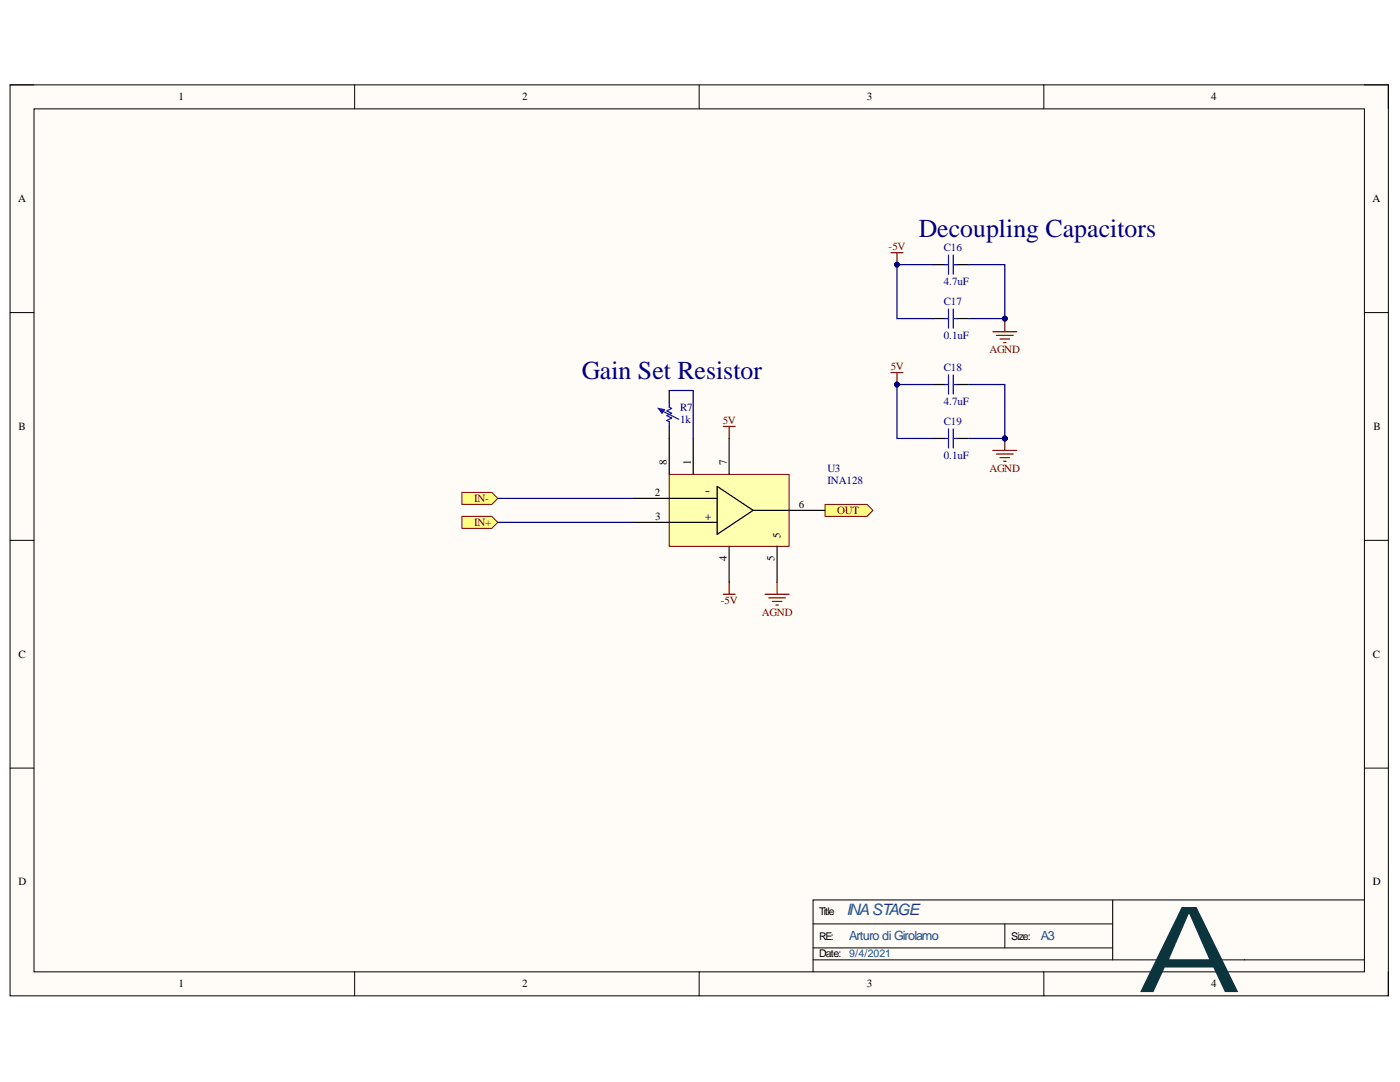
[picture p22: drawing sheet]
<svg xmlns="http://www.w3.org/2000/svg" width="279mm" height="216mm" viewBox="0 0 279 216" stroke-linecap="round" stroke-linejoin="round" font-family="sans-serif">
<defs><g id="words">
<text font-size="23.9" fill="#0c343d" x="226.9" y="198">A</text>
<g font-size="5.2" fill="#000080">
<text x="183.3" y="47.4">Decoupling Capacitors</text>
<text x="116.1" y="75.6">Gain Set Resistor</text>
</g>
<text font-size="3.1" fill="#0b5394" x="169" y="182.7">INASTAGE</text>
<text font-size="3" fill="#000080" x="140.7" y="98.8">-</text>
<g font-size="2.5" fill="#0b5394">
<text x="169.5" y="187.6">Arturo di Girolamo</text>
<text x="207.7" y="187.6">A3</text>
</g>
<g font-size="2.2">
<text x="35.6" y="20">1</text>
<text x="104.2" y="20">2</text>
<text x="173" y="20">3</text>
<text x="241.7" y="20">4</text>
<text x="3.6" y="40.3">A</text>
<text x="273.9" y="40.3">A</text>
<text x="3.7" y="85.8">B</text>
<text x="274.1" y="85.8">B</text>
<text x="133.1" y="92.8" transform="rotate(-90 133.1 92.8)">8</text>
<text x="137.8" y="92.8" transform="rotate(-90 137.8 92.8)">1</text>
<text x="145" y="92.8" transform="rotate(-90 145 92.8)">7</text>
<text x="130.7" y="98.9">2</text>
<text x="159.4" y="101.3">6</text>
<text x="130.7" y="103.8">3</text>
<text x="155.8" y="107.3" transform="rotate(-90 155.8 107.3)">5</text>
<text x="145" y="112" transform="rotate(-90 145 112)">4</text>
<text x="154.6" y="111.9" transform="rotate(-90 154.6 111.9)">5</text>
<text x="3.7" y="131.2">C</text>
<text x="274" y="131.2">C</text>
<text x="3.7" y="176.6">D</text>
<text x="274" y="176.6">D</text>
<text x="35.6" y="197">1</text>
<text x="104.2" y="197">2</text>
<text x="173" y="197">3</text>
<text x="241.7" y="197">4</text>
</g>
<g font-size="2.2" fill="#800000">
<text x="177.3" y="49.9">-5V</text>
<text x="197.5" y="70.5">AGND</text>
<text x="177.8" y="73.8">5V</text>
<text x="144.3" y="84.6">5V</text>
<text x="197.5" y="94.2">AGND</text>
<text x="94.6" y="100.1">IN-</text>
<text x="94.6" y="104.9">IN+</text>
<text x="167.1" y="102.6">OUT</text>
<text x="143.8" y="120.5">-5V</text>
<text x="152.1" y="122.9">AGND</text>
</g>
<g font-size="2.2" fill="#000080">
<text x="188.3" y="50.1">C16</text>
<text x="188.3" y="56.8">4.7uF</text>
<text x="188.3" y="60.9">C17</text>
<text x="188.3" y="67.6">0.1uF</text>
<text x="188.3" y="74.1">C18</text>
<text x="135.7" y="81.9">R7</text>
<text x="188.3" y="80.8">4.7uF</text>
<text x="135.7" y="84.4">1k</text>
<text x="188.3" y="84.8">C19</text>
<text x="165.2" y="94.2">U3</text>
<text x="188.3" y="91.5">0.1uF</text>
<text x="165.2" y="96.6">INA128</text>
<text x="140.7" y="103.8">+</text>
</g>
<g font-size="2.1">
<text x="163.5" y="182.7">Title</text>
<text x="163.5" y="191">Date:</text>
<text x="163.5" y="187.5">RE:</text>
<text x="201.8" y="187.5">Size:</text>
</g>
<text font-size="2.1" fill="#0b5394" x="169.5" y="191">9/4/2021</text>
</g></defs>
<path d="M2 16.9h275.1v181.8h-275.1z" fill-rule="evenodd" fill="#fffcf8"/>
<path d="M2 16.9h275.1v181.8h-275.1z" fill="none" stroke="#000" stroke-width=".2"/>
<path d="M6.8 21.7h265.5v172.2h-265.5z" fill-rule="evenodd" fill="#fffcf8"/>
<g fill="none" stroke="#000" stroke-width=".2">
<path d="M2 16.9h4.8M70.8 16.9v4.8M139.5 16.9v4.8M208.3 16.9v4.8M272.3 16.9h4.8v4.8M6.8 21.7h265.5v172.2h-265.5zM2 62.4h4.8M272.3 62.4h4.8M2 107.8h4.8M272.3 107.8h4.8M2 153.3h4.8M272.3 153.3h4.8"/>
<path d="M222.1 179.6v11.9M272.3 179.6h-110v14.3M70.8 193.9v4.8M139.5 193.9v4.8M162.3 184.4h59.8M162.3 191.5h110M162.3 189.1h59.8M200.5 184.4v4.7M208.3 193.9v4.8M277.1 193.9v4.8"/>
</g>
<path d="M92.2 103h6l1.2 1.2-1.2 1.2h-6z" fill-rule="evenodd" fill="#ffff80"/>
<path d="M92.2 103h6l1.2 1.2-1.2 1.2h-6z" fill="none" stroke="#800000" stroke-width=".2"/>
<path d="M92.2 98.2h6l1.2 1.2-1.2 1.2h-6z" fill-rule="evenodd" fill="#ffff80"/>
<path d="M92.2 98.2h6l1.2 1.2-1.2 1.2h-6z" fill="none" stroke="#800000" stroke-width=".2"/>
<path d="M164.7 100.6h8.3l1.2 1.2-1.2 1.2h-8.3z" fill-rule="evenodd" fill="#ffff80"/>
<path d="M164.7 100.6h8.3l1.2 1.2-1.2 1.2h-8.3z" fill="none" stroke="#800000" stroke-width=".2"/>
<path d="M198.1 89.9h4.8M198.9 90.6h3.3M199.6 91.3h1.9M200.3 92h.5M200.5 87.5v2.4M152.7 118.6h4.8M153.4 119.3h3.4M155.1 116.2v2.4M154.1 120h1.9M154.8 120.7h.5" fill="none" stroke="#800000" stroke-width=".24"/>
<circle cx="200.5" cy="87.5" r=".48" fill="#000080"/>
<circle cx="200.5" cy="87.5" r=".48" fill="none" stroke="#000080" stroke-width=".2"/>
<path d="M177.8 74.3h2.4M179 74.3v2.4" fill="none" stroke="#800000" stroke-width=".24"/>
<circle cx="179" cy="76.7" r=".48" fill="#000080"/>
<circle cx="179" cy="76.7" r=".48" fill="none" stroke="#000080" stroke-width=".2"/>
<path d="M177.8 50.4h2.4M179 50.4v2.4M144.3 85.1h2.4M145.5 85.1v2.4M144.3 118.6h2.4M145.5 116.2v2.4" fill="none" stroke="#800000" stroke-width=".24"/>
<circle cx="179" cy="52.8" r=".48" fill="#000080"/>
<circle cx="179" cy="52.8" r=".48" fill="none" stroke="#000080" stroke-width=".2"/>
<path d="M198.1 66.2h4.8M198.9 66.9h3.3M199.6 67.6h1.9M200.3 68.4h.5M200.5 63.8v2.4" fill="none" stroke="#800000" stroke-width=".24"/>
<path d="M133.6 94.7h23.9v14.3h-23.9z" fill-rule="evenodd" fill="#ffffb0"/>
<path d="M133.6 94.7h23.9v14.3h-23.9z" fill="none" stroke="#800000" stroke-width=".2"/>
<g fill="none" stroke="#000" stroke-width=".24">
<path d="M186.2 52.8h2.4M191 52.8h2.4M186.2 76.7h2.4M186.2 63.6h2.4M191 76.7h2.4M191 63.6h2.4M126.4 99.4h16.7M133.6 87.5v7.2M138.3 87.5v7.2M143.1 97.1l7.2 4.7-7.2 4.8zM145.5 87.5v7.2M186.2 87.5h2.4"/>
<path d="M191 87.5h2.4M126.4 104.2h16.7M145.5 109v7.2M150.3 101.8h14.4M155.1 109v7.2"/>
</g>
<g fill="none" stroke="#00f" stroke-width=".24">
<path d="M188.6 52.8h.7M189.3 50.9v3.8M190.2 50.9v3.8M190.2 52.8h.8M188.6 76.7h.7M188.6 63.6h.7M189.3 61.7v3.8M189.3 74.8v3.8M190.2 61.7v3.8M190.2 74.8v3.8M190.2 76.7h.8M190.2 63.6h.8"/>
<path d="M188.6 87.5h.7M189.3 85.6v3.8M190.2 85.6v3.8M190.2 87.5h.8"/>
</g>
<path d="M193.4 52.8h7.1v11" fill="none" stroke="#000080" stroke-width=".24"/>
<circle cx="200.5" cy="63.6" r=".48" fill="#000080"/>
<circle cx="200.5" cy="63.6" r=".48" fill="none" stroke="#000080" stroke-width=".2"/>
<path d="M133.6 77.9h4.7v9.6M179 76.7v10.8h7.2M99.4 99.4h27M99.4 104.2h27" fill="none" stroke="#000080" stroke-width=".24"/>
<circle cx="179" cy="76.7" r=".48" fill="#000080"/>
<circle cx="179" cy="76.7" r=".48" fill="none" stroke="#000080" stroke-width=".2"/>
<path d="M179 76.7h7.2" fill="none" stroke="#000080" stroke-width=".24"/>
<circle cx="179" cy="76.7" r=".48" fill="#000080"/>
<circle cx="179" cy="76.7" r=".48" fill="none" stroke="#000080" stroke-width=".2"/>
<path d="M186.2 52.8h-7.2v10.8h7.2" fill="none" stroke="#000080" stroke-width=".24"/>
<circle cx="179" cy="52.8" r=".48" fill="#000080"/>
<circle cx="179" cy="52.8" r=".48" fill="none" stroke="#000080" stroke-width=".2"/>
<path d="M193.4 87.5h7.1" fill="none" stroke="#000080" stroke-width=".24"/>
<circle cx="200.5" cy="87.5" r=".48" fill="#000080"/>
<circle cx="200.5" cy="87.5" r=".48" fill="none" stroke="#000080" stroke-width=".2"/>
<path d="M193.4 76.7h7.1v10.8" fill="none" stroke="#000080" stroke-width=".24"/>
<circle cx="200.5" cy="87.5" r=".48" fill="#000080"/>
<circle cx="200.5" cy="87.5" r=".48" fill="none" stroke="#000080" stroke-width=".2"/>
<path d="M193.4 63.6h7.1" fill="none" stroke="#000080" stroke-width=".24"/>
<circle cx="200.5" cy="63.6" r=".48" fill="#000080"/>
<circle cx="200.5" cy="63.6" r=".48" fill="none" stroke="#000080" stroke-width=".2"/>
<path d="M133.6 77.9v2.4M133.6 85.1v2.4" fill="none" stroke="#000" stroke-width=".24"/>
<path d="M132.1 82l3.4 1.7M133.6 80.3v1l.4 .2-.9 .5 .9 .5-.9 .4 .9 .5-.9 .5 .5 .2v1" fill="none" stroke="#00f" stroke-width=".24"/>
<path d="M131.4 81.5l1.2 .2-.5 .8z" fill="#00f"/>
<path d="M131.4 81.5l1.2 .2-.5 .8z" fill="none" stroke="#00f" stroke-width=".24"/>
<use href="#words"/>
</svg>
